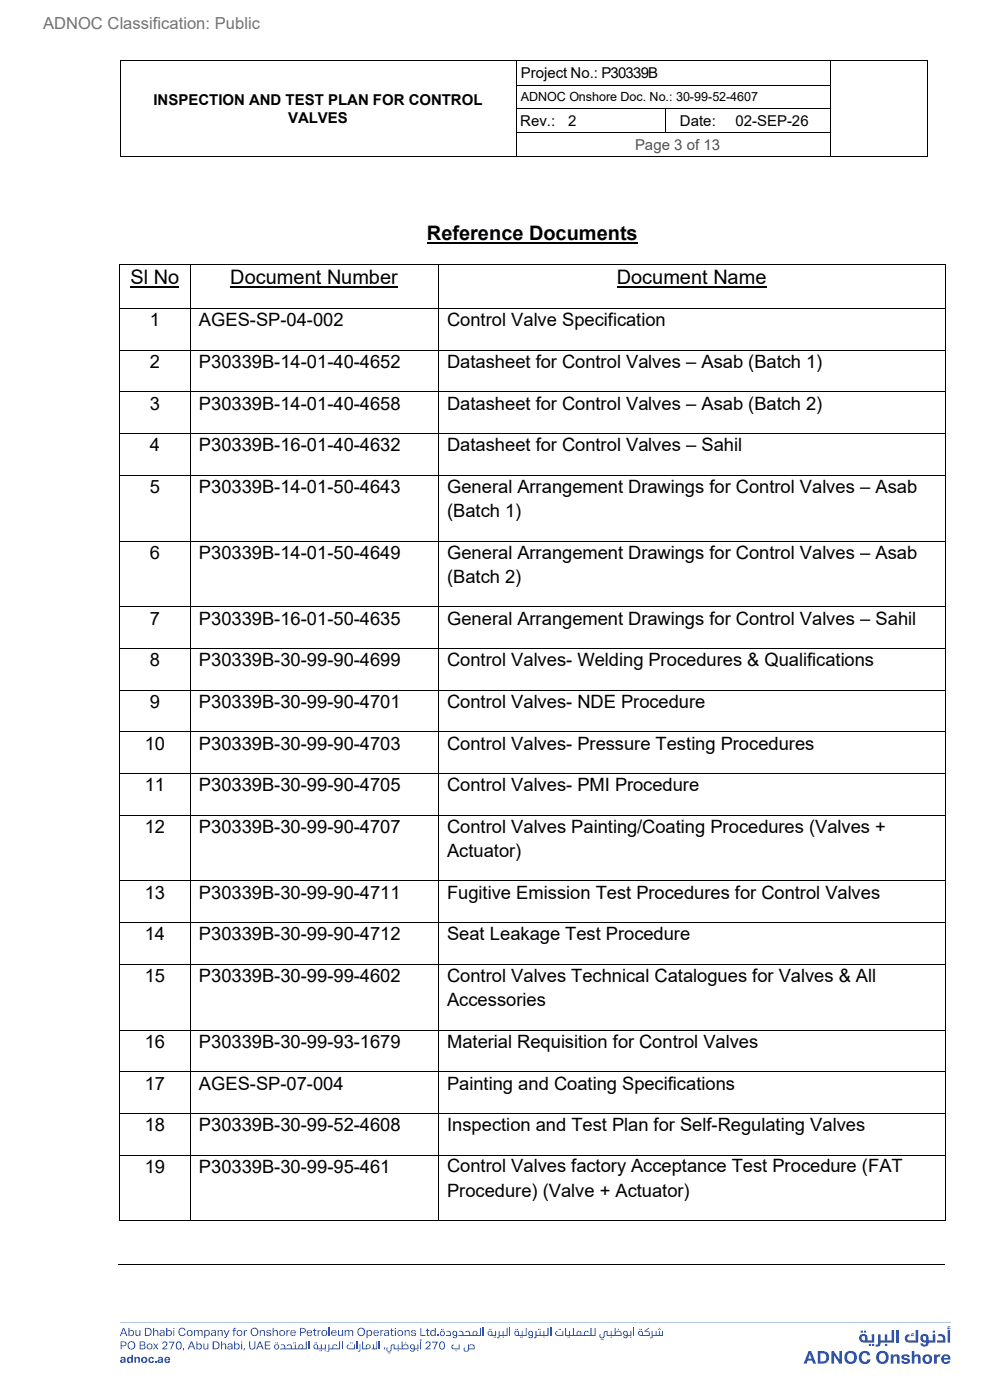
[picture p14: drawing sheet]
<svg xmlns="http://www.w3.org/2000/svg" width="210mm" height="297mm" viewBox="0 0 210 297" stroke-linecap="round" stroke-linejoin="round" font-family="sans-serif">
<defs><g id="words">
<g font-size="4.2">
<text x="90.6" y="50.9">Reference Documents</text>
<text x="27.7" y="60.2">Sl No</text>
<text x="48.9" y="60.2">Document Number</text>
<text x="130.8" y="60.2">Document Name</text>
</g>
<g font-size="3.9">
<text x="31.8" y="69.2">1</text>
<text x="42.2" y="69.2">AGES-SP-04-002</text>
<text x="94.8" y="69.2">Control Valve Specification</text>
<text x="31.8" y="78.1">2</text>
<text x="42.2" y="78.1">P30339B-14-01-40-4652</text>
<text x="94.8" y="78.1">Datasheet for Control Valves – Asab (Batch 1)</text>
<text x="31.8" y="86.9">3</text>
<text x="42.2" y="86.9">P30339B-14-01-40-4658</text>
<text x="94.8" y="86.9">Datasheet for Control Valves – Asab (Batch 2)</text>
<text x="31.8" y="95.7">4</text>
<text x="42.2" y="95.7">P30339B-16-01-40-4632</text>
<text x="94.8" y="95.7">Datasheet for Control Valves – Sahil</text>
<text x="31.8" y="104.6">5</text>
<text x="42.2" y="104.6">P30339B-14-01-50-4643</text>
<text x="94.8" y="104.5">General Arrangement Drawings for Control Valves – Asab</text>
<text x="94.8" y="109.7">(Batch 1)</text>
<text x="31.8" y="118.6">6</text>
<text x="42.2" y="118.6">P30339B-14-01-50-4649</text>
<text x="94.8" y="118.5">General Arrangement Drawings for Control Valves – Asab</text>
<text x="94.8" y="123.7">(Batch 2)</text>
<text x="31.8" y="132.5">7</text>
<text x="42.2" y="132.5">P30339B-16-01-50-4635</text>
<text x="94.8" y="132.5">General Arrangement Drawings for Control Valves – Sahil</text>
<text x="31.8" y="141.4">8</text>
<text x="42.2" y="141.4">P30339B-30-99-90-4699</text>
<text x="94.8" y="141.4">Control Valves- Welding Procedures &amp; Qualifications</text>
<text x="31.8" y="150.2">9</text>
<text x="42.2" y="150.2">P30339B-30-99-90-4701</text>
<text x="94.8" y="150.2">Control Valves- NDE Procedure</text>
<text x="30.7" y="159">10</text>
<text x="42.2" y="159">P30339B-30-99-90-4703</text>
<text x="94.8" y="159">Control Valves- Pressure Testing Procedures</text>
<text x="30.7" y="167.9">11</text>
<text x="42.2" y="167.9">P30339B-30-99-90-4705</text>
<text x="94.8" y="167.9">Control Valves- PMI Procedure</text>
<text x="30.7" y="176.7">12</text>
<text x="42.2" y="176.7">P30339B-30-99-90-4707</text>
<text x="94.8" y="176.7">Control Valves Painting/Coating Procedures (Valves +</text>
<text x="94.8" y="181.8">Actuator)</text>
<text x="30.7" y="190.7">13</text>
<text x="42.2" y="190.7">P30339B-30-99-90-4711</text>
<text x="94.8" y="190.7">Fugitive Emission Test Procedures for Control Valves</text>
<text x="30.7" y="199.5">14</text>
<text x="42.2" y="199.5">P30339B-30-99-90-4712</text>
<text x="94.8" y="199.5">Seat Leakage Test Procedure</text>
<text x="30.7" y="208.3">15</text>
<text x="42.2" y="208.3">P30339B-30-99-99-4602</text>
<text x="94.8" y="208.3">Control Valves Technical Catalogues for Valves &amp; All</text>
<text x="94.8" y="213.5">Accessories</text>
<text x="30.7" y="222.3">16</text>
<text x="42.2" y="222.3">P30339B-30-99-93-1679</text>
<text x="94.8" y="222.3">Material Requisition for Control Valves</text>
<text x="30.7" y="231.2">17</text>
<text x="42.2" y="231.2">AGES-SP-07-004</text>
<text x="94.8" y="231.2">Painting and Coating Specifications</text>
<text x="30.7" y="240">18</text>
<text x="42.2" y="240">P30339B-30-99-52-4608</text>
<text x="94.8" y="240">Inspection and Test Plan for Self-Regulating Valves</text>
<text x="30.7" y="248.8">19</text>
<text x="42.2" y="248.8">P30339B-30-99-95-461</text>
<text x="94.8" y="248.7">Control Valves factory Acceptance Test Procedure (FAT</text>
<text x="94.8" y="254">Procedure) (Valve + Actuator)</text>
</g>
<text font-size="3.5" fill="#737373" x="9.1" y="6.1">ADNOC Classification: Public</text>
<g font-size="3.2">
<text x="110.5" y="16.6">Project No.: P30339B</text>
<text x="32.6" y="22.4">INSPECTION AND TEST PLAN FOR CONTROL</text>
<text x="61.1" y="26">VALVES</text>
<text x="110.4" y="26.7">Rev.:</text>
<text x="120.5" y="26.7">2</text>
<text x="144.2" y="26.7">Date:</text>
<text x="156" y="26.7">02-SEP-26</text>
</g>
<text font-size="3.2" fill="#4d5156" x="134.7" y="31.7">Page 3 of 13</text>
<text font-size="2.7" x="110.5" y="21.5">ADNOC Onshore Doc. No.: 30-99-52-4607</text>
</g></defs>
<g fill="#000">
<path d="M25.4 12.7h.2v.2h-.2z" fill-rule="evenodd"/>
<path d="M25.4 12.7h.2v.2h-.2z" fill-rule="evenodd"/>
<path d="M25.4 17.9h.2v.2h-.2z" fill-rule="evenodd"/>
<path d="M109.4 12.7h.2v.2h-.2z" fill-rule="evenodd"/>
<path d="M109.4 17.9h.2v.2h-.2z" fill-rule="evenodd"/>
<path d="M176.1 12.7h.1v.2h-.1z" fill-rule="evenodd"/>
<path d="M176.1 17.9h.1v.2h-.1z" fill-rule="evenodd"/>
<path d="M196.7 12.7h.1v.2h-.1z" fill-rule="evenodd"/>
<path d="M196.7 12.7h.1v.2h-.1z" fill-rule="evenodd"/>
<path d="M196.7 17.9h.1v.2h-.1z" fill-rule="evenodd"/>
<path d="M25.4 22.9h.2v.2h-.2z" fill-rule="evenodd"/>
<path d="M25.4 27.9h.2v.2h-.2z" fill-rule="evenodd"/>
<path d="M25.4 33.2h.2v.2h-.2z" fill-rule="evenodd"/>
<path d="M25.4 33.2h.2v.2h-.2z" fill-rule="evenodd"/>
<path d="M109.4 22.9h.2v.2h-.2z" fill-rule="evenodd"/>
<path d="M109.4 27.9h.2v.2h-.2z" fill-rule="evenodd"/>
<path d="M109.4 33.2h.2v.2h-.2z" fill-rule="evenodd"/>
<path d="M141.1 22.9h.2v.2h-.2z" fill-rule="evenodd"/>
<path d="M141.1 27.9h.2v.2h-.2z" fill-rule="evenodd"/>
<path d="M176.1 22.9h.1v.2h-.1z" fill-rule="evenodd"/>
<path d="M176.1 27.9h.1v.2h-.1z" fill-rule="evenodd"/>
<path d="M176.1 33.2h.1v.2h-.1z" fill-rule="evenodd"/>
<path d="M196.7 22.9h.1v.2h-.1z" fill-rule="evenodd"/>
<path d="M196.7 27.9h.1v.2h-.1z" fill-rule="evenodd"/>
<path d="M196.7 33.2h.1v.2h-.1z" fill-rule="evenodd"/>
<path d="M196.7 33.2h.1v.2h-.1z" fill-rule="evenodd"/>
</g>
<g fill="none" stroke="#000" stroke-width=".21">
<path d="M25.5 12.9v5M25.5 18.1v4.8M25.6 12.8h83.8M109.5 12.9v5M109.5 18.1v4.8M109.6 12.8h66.5M109.6 18h66.5M176.1 12.9v5M176.1 18.1v4.8M176.2 12.8h20.5M196.8 12.9v5M196.8 18.1v4.8"/>
<path d="M25.5 23.1v4.8M25.5 28.1v5.1M25.6 33.3h83.8M109.5 23.1v4.8M109.5 28.1v5.1M109.6 23h31.5M109.6 28h31.5M109.6 33.3h66.5M141.2 23.1v4.8M141.3 23h34.8M141.3 28h34.8M176.1 23.1v4.8"/>
<path d="M176.1 28.1v5.1M176.2 33.3h20.5M196.8 23.1v4.8M196.8 28.1v5.1"/>
</g>
<g fill="#2e53ac">
<path d="M186.3 283.1h.5v1.3h.5v.4h-.5a.72 .72 0 0 1-.3 .8 .72 .72 0 0 1-.8 0l.1-.4h.4z"/>
<path d="M189.1 282.2h.6v2.6h-1.1v-.4h.5z"/>
<path d="M190.1 282.2h.6v2.6h-.6z"/>
<path d="M199 283.1a1.07 1.07 0 0 1 1.6 1v.7h-1.8v-.4h1.2a.67 .67 0 0 0-.1-.8 .67 .67 0 0 0-.8-.1z"/>
<path d="M176.4 286.6h.5l1.1 1.8v-1.8h.6v2.7h-.5l-1.2-1.7v1.7h-.5z"/>
<path d="M182.5 286.9a1.25 1.25 0 0 1 2.1 .6l-.6 .1a.65 .65 0 0 0-.8-.5 .65 .65 0 0 0-.4 .9 .66 .66 0 0 0 .4 .9 .66 .66 0 0 0 .8-.5h.7a1.32 1.32 0 0 1-1.8 .9 1.32 1.32 0 0 1-.6-1.9z"/>
<path d="M189 287.4h.5v.2a.72 .72 0 0 1 .8-.3 .72 .72 0 0 1 .5 .7v1.3h-.5v-1.2a.38 .38 0 0 0-.4-.4 .38 .38 0 0 0-.4 .4v1.2h-.5z"/>
<path d="M191.4 287.6a1.05 1.05 0 0 1 1.6 .3h-.5l-.5-.2-.2 .1 .1 .3a.85 .85 0 0 1 1.1 .8 1.04 1.04 0 0 1-1 .5 1.04 1.04 0 0 1-.8-.7h.5a.38 .38 0 0 0 .4 .3 .38 .38 0 0 0 .4-.4h-.1a.95 .95 0 0 1-1.2-.7z"/>
<path d="M193.4 286.6h.6v1a.71 .71 0 0 1 .8-.3 .71 .71 0 0 1 .5 .7v1.3h-.6v-1.2a.39 .39 0 0 0-.4-.3 .39 .39 0 0 0-.3 .3v1.2h-.6z"/>
<path d="M198.2 287.4h.5v.2l.2-.2h.6l-.1 .4h-.4l-.3 .3v1.2h-.5z"/>
<path d="M28.7 282.2h.2v.8a.32 .32 0 0 0 .4 .3 .32 .32 0 0 0 .3-.4v-.7h.2v1.2h-.2v-.2a.46 .46 0 0 1-.5 .2 .46 .46 0 0 1-.4-.4z"/>
<path d="M32.5 281.7h.2v.7a.48 .48 0 0 1 .5-.2 .48 .48 0 0 1 .4 .4v.8h-.2v-.8a.34 .34 0 0 0-.4-.2 .34 .34 0 0 0-.3 .3v.7h-.2z"/>
<path d="M38.1 281.9a.74 .74 0 0 1 .7-.2 .74 .74 0 0 1 .6 .5l-.3 .1a.56 .56 0 0 0-.7-.4 .56 .56 0 0 0-.3 .8 .53 .53 0 0 0 .4 .6 .53 .53 0 0 0 .6-.4h.3a.83 .83 0 0 1-1.2 .4 .83 .83 0 0 1-.2-1.3z"/>
<path d="M41.2 282.2h.2v.2a.44 .44 0 0 1 .7 0 .44 .44 0 0 1 .5-.2 .44 .44 0 0 1 .4 .4v.8h-.2v-.8a.3 .3 0 0 0-.3-.3 .3 .3 0 0 0-.3 .3v.8h-.2v-.8a.3 .3 0 0 0-.4-.2 .3 .3 0 0 0-.2 .3v.7h-.2z"/>
<path d="M46.2 282.2h.2v.2a.48 .48 0 0 1 .5-.2 .48 .48 0 0 1 .4 .4v.8h-.3v-.8a.32 .32 0 0 0-.3-.3 .32 .32 0 0 0-.3 .4v.7h-.2z"/>
<path d="M47.4 282.2h.3l.4 .9 .3-.9h.3l-.8 1.7-.4-.1 .5-.4z"/>
<path d="M49.6 281.9l.5-.2v.2l-.4 .1v.2h.4v.2h-.4v1h-.2v-1h-.2z"/>
<path d="M51.7 282.2h.2v.2l.5-.2v.2h-.4l-.1 .2v.8h-.2z"/>
<path d="M55.1 282.2h.2v.2a.48 .48 0 0 1 .5-.2 .48 .48 0 0 1 .4 .4v.8h-.2v-.8a.34 .34 0 0 0-.4-.2 .34 .34 0 0 0-.3 .3v.7h-.2z"/>
<path d="M56.6 282.3l.6-.1 .3 .3h-.2a.28 .28 0 0 0-.3-.3 .28 .28 0 0 0-.2 .5 .47 .47 0 0 1 .6 .1 .47 .47 0 0 1 0 .6l-.4 .1a.43 .43 0 0 1-.5-.5h.2a.32 .32 0 0 0 .3 .3 .32 .32 0 0 0 .3-.3l-.7-.2z"/>
<path d="M57.8 281.7h.3v.7a.48 .48 0 0 1 .5-.2 .48 .48 0 0 1 .3 .4v.8h-.2v-.8a.34 .34 0 0 0-.3-.2 .34 .34 0 0 0-.3 .3v.7h-.3z"/>
<path d="M60.8 282.2h.2v.2l.5-.2v.2h-.3l-.2 .2v.8h-.2z"/>
<path d="M66.6 281.8h.2v.4h.3v.2h-.3v.7l.4 .3h-.4l-.2-.2v-.8h-.2v-.2h.2z"/>
<path d="M67.4 282.2h.2v.2l.5-.2v.2h-.3l-.2 .2v.8h-.2z"/>
<path d="M69.7 281.7h.2v1.7h-.2z"/>
<path d="M71.7 282.2h.2v.8a.32 .32 0 0 0 .4 .3 .32 .32 0 0 0 .3-.4v-.7h.2v1.2h-.2v-.2a.46 .46 0 0 1-.5 .2 .46 .46 0 0 1-.4-.4z"/>
<path d="M73.1 282.2h.2v.2a.44 .44 0 0 1 .8 0 .44 .44 0 0 1 .5-.2 .44 .44 0 0 1 .3 .4v.8h-.2v-.8a.3 .3 0 0 0-.3-.3 .3 .3 0 0 0-.3 .3v.8h-.2v-.8a.3 .3 0 0 0-.3-.2 .3 .3 0 0 0-.3 .3v.7h-.2z"/>
<path d="M80.7 282.2h.2v.2l.5-.2-.1 .2h-.3l-.1 .2v.8h-.2z"/>
<path d="M83 281.8h.2v.4h.3v.2h-.3v.7l.3 .3h-.3l-.2-.1v-.9h-.2v-.2h.2z"/>
<path d="M85.8 282.2h.2v.2a.48 .48 0 0 1 .6-.2 .48 .48 0 0 1 .3 .4v.8h-.2v-.8a.34 .34 0 0 0-.3-.3 .34 .34 0 0 0-.4 .4v.7h-.2z"/>
<path d="M87.3 282.3l.6-.1 .3 .3h-.1a.28 .28 0 0 0-.4-.3 .28 .28 0 0 0-.2 .5 .47 .47 0 0 1 .6 .1 .47 .47 0 0 1 0 .6l-.3 .1a.47 .47 0 0 1-.6-.5h.2a.32 .32 0 0 0 .3 .3 .32 .32 0 0 0 .3-.3l-.7-.3z"/>
<path d="M89.2 281.7h.2v1.5h.9v.2h-1.1z"/>
<path d="M90.5 281.8h.3v.4h.3v.2h-.3v.7l.3 .3h-.3l-.3-.2v-.8h-.2v-.2h.2z"/>
<path d="M92.8 283.1h.2v.3h-.2z"/>
<path d="M94.7 282.4a.63 .63 0 0 1 .7 0 .63 .63 0 0 1 .3 .6v.4h-1.1v-.2h.9l-.1-.6h-.6z"/>
<path d="M97.4 282.4a.69 .69 0 0 1 .7 .1 .69 .69 0 0 1 .2 .7h.3v.2h-1.4v-.2h.9l-.1-.6h-.6z"/>
<path d="M98.8 282.4l.4-.1a.46 .46 0 0 1 .5 .5v.4h.3v.2h-1.4v-.2h.9v-.3a.34 .34 0 0 0-.2-.4 .34 .34 0 0 0-.4 .2h-.2z"/>
<path d="M101.8 281.7h.2v1.7h-.5v-.2h.3z"/>
<path d="M102.4 281.7h.2v1.7h-.2z"/>
<path d="M105.8 282.4h.2v.8h.4v.2h-.4l-.2 .5h-.4v-.2l.4-.1z"/>
<path d="M107.5 281.7h.2v1.7h-.6v-.2h.4z"/>
<path d="M108 281.7h.2v1.7h-.2z"/>
<path d="M111.5 281.7h.2v1.7h-.5v-.2h.3z"/>
<path d="M113.6 282.4h.2v.8h.4v.2h-.4l-.2 .5h-.4l.4-.3z"/>
<path d="M116.1 281.7h.3v1.7h-.6v-.2h.3z"/>
<path d="M116.7 281.7h.2v1.7h-.2z"/>
<path d="M119.9 281.7h.2v1.5h.3v.2h-.5z"/>
<path d="M121.5 281.7h.3v1.5h.3v.2h-.9v-.2h.3z"/>
<path d="M124 282.5l.6-.1 .3 .3h-.2a.32 .32 0 0 0-.4-.2 .32 .32 0 0 0-.2 .4v.3h.9v.2h-1.5v-.2h.4z"/>
<path d="M125.3 281.7h.2v1.5h.3v.2h-.9v-.2h.4z"/>
<path d="M126.1 281.7h.2v1.7h-.5v-.2h.3z"/>
<path d="M134.3 281.7h.2v1.7h-.2z"/>
<path d="M136.7 282.4l.8-.7h.3l-.8 .7h.6l.2 .2 .1 .8h-1.3v-.2h1l-.1-.6-.8-.1z"/>
<path d="M138.3 282.4h.2v.8h.3v.2h-.3l-.1 .4-.5 .1v-.2l.3-.1z"/>
<path d="M32.5 285h.2l.3 .5 .3-.5h.3l-.4 .6 .4 .7h-.2l-.4-.5-.3 .5h-.3l.5-.7z"/>
<path d="M34.5 284.7a.6 .6 0 0 1 1 .2 .6 .6 0 0 1-.4 .8l-.4 .4h.8v.2h-1.1l.6-.7a.4 .4 0 0 0 .3-.7 .4 .4 0 0 0-.7 .2l-.2-.1z"/>
<path d="M35.8 284.6h1.2l-.6 1.7h-.3l.6-1.5h-.9z"/>
<path d="M38.8 286h.3l-.1 .5h-.2z"/>
<path d="M43.1 285h.3v.8a.32 .32 0 0 0 .3 .3 .32 .32 0 0 0 .3-.3v-.8h.2v1.3h-.2v-.2a.46 .46 0 0 1-.5 .2 .46 .46 0 0 1-.4-.4z"/>
<path d="M46.9 284.6h.2v.6a.48 .48 0 0 1 .5-.2 .48 .48 0 0 1 .4 .4v.9h-.2v-.8a.32 .32 0 0 0-.4-.3 .32 .32 0 0 0-.3 .3v.8h-.2z"/>
<path d="M51.7 286h.3l-.2 .5h-.1z"/>
<path d="M52.8 284.6h.3v1a.46 .46 0 0 0 .4 .5 .46 .46 0 0 0 .5-.5v-1h.2v1a.67 .67 0 0 1-.7 .7 .67 .67 0 0 1-.7-.7z"/>
<path d="M56.2 284.6h1.1v.2h-.9v.5h.9v.2h-.9v.6h1l-.1 .2h-1.1z"/>
<path d="M59.6 285.2a.68 .68 0 0 1 .7 .1 .68 .68 0 0 1 .2 .8h.3v.2h-1.4v-.2h.9a.5 .5 0 0 0-.1-.6 .5 .5 0 0 0-.6-.1z"/>
<path d="M61 285.3h.8l.1 .8h.4v.2h-1.5v-.2h.9v-.4a.34 .34 0 0 0-.3-.3 .34 .34 0 0 0-.3 .2l-.2-.1z"/>
<path d="M64.9 284.6h.2v1.7h-.6v-.2h.4z"/>
<path d="M65.4 284.6h.2v1.7h-.2z"/>
<path d="M69.7 285.2h.2v.9h.3v.2h-.3l-.1 .4h-.5l.4-.2z"/>
<path d="M70.6 285.3l.6-.1 .4 .3-.2 .1a.34 .34 0 0 0-.4-.2 .34 .34 0 0 0-.3 .3v.4h.9v.2h-1.4v-.2h.3z"/>
<path d="M71.9 284.6h.2v1.7h-.5v-.2h.3z"/>
<path d="M72.5 284.6h.2v1.7h-.2z"/>
<path d="M75.7 284.6h.2v1.7h-.2z"/>
<path d="M76.3 285.2h.2l-.1 1.4-.1 .2-.4-.1v-.1l.4-.1z"/>
<path d="M76.8 284.6h.2v1.5h.4v.2h-.6z"/>
<path d="M79.1 285.2h.2v.9h.5v-1.5h.2v1.7h-1.2v-.2h.3z"/>
<path d="M80.4 284.6h.2v1.7h-.2z"/>
<path d="M81.6 285.7h.1l-.1 .6h-.2z"/>
<path d="M90.4 284.7a.6 .6 0 0 1 .9 .2 .6 .6 0 0 1-.3 .8l-.5 .4h.9v.2h-1.2l.7-.7a.4 .4 0 0 0 .2-.7 .4 .4 0 0 0-.7 .2l-.2-.1z"/>
<path d="M91.7 284.6h1.2l-.7 1.7h-.2l.6-1.5h-.9z"/>
<path d="M28.5 287.9h.3v.2a.46 .46 0 0 1 .6-.2 .46 .46 0 0 1 .3 .4v.8h-.4v-.9l-.2-.1-.2 .2v.8h-.4z"/>
<path d="M31.6 288a.59 .59 0 0 1 1 .3l-.3-.1a.35 .35 0 0 0-.5 .3 .35 .35 0 0 0 .3 .4l.2-.2h.4a.64 .64 0 0 1-1 .4 .64 .64 0 0 1-.1-1.1z"/>
<path d="M32.8 288.7h.4v.4h-.4z"/>
<path d="M182.5 283.2a.97 .97 0 0 1 1.2 0 .97 .97 0 0 1 .3 1.2h.5v.4a2.18 2.18 0 0 1-2.1-.4l-.1-.5zM182.9 283.5l-.1 .4 .2 .4 .5 .1v-.4a.39 .39 0 0 0-.1-.5 .39 .39 0 0 0-.5 0zM182.6 282.3h.5v.4h-.5zM183.3 282.3h.4v.4h-.4z"/>
<path d="M184.9 283.2l.4-.2 .1 .2 .1 1.6h-1.1v-.4h.5zM184.3 285.1h.5v.4h-.5zM185 285.1h.5v.4h-.5z"/>
<path d="M187.7 283.1h.5v1.3h.5v.4h-1.5v-.4h.5zM187.7 285.1h.5v.4h-.5z"/>
<path d="M192.1 283.4l.8-.4 .1 .5a.45 .45 0 0 0-.5 .4 .45 .45 0 0 0 .5 .5h1.3v-2.2h.5v2.6h-1.8a.91 .91 0 0 1-.9-.4 .91 .91 0 0 1 0-1zM193.4 282.9h.4l.1 .2-.4-.1v.3h.4v.2h-.7z"/>
<path d="M195.5 283.2a.97 .97 0 0 1 1.2 0 .97 .97 0 0 1 .3 1.2h.5v.4h-.5a.9 .9 0 0 1-.8 .9 .9 .9 0 0 1-1-.7h.5a.35 .35 0 0 0 .5 .3 .35 .35 0 0 0 .2-.5 .98 .98 0 0 1-1.1-.4 .98 .98 0 0 1 .2-1.2zM195.8 283.5v.4a.53 .53 0 0 0 .7 .5v-.4a.38 .38 0 0 0-.2-.5 .38 .38 0 0 0-.5 0z"/>
<path d="M197.8 283.2l.5-.2 .1 .2v1.6h-1v-.4h.5zM197.9 282.3h.5v.4h-.5z"/>
<path d="M201 282.2h.6v2.6h-.6zM201.1 281.4h.4l.1 .2-.4-.1v.3h.4v.2h-.7z"/>
<path d="M171.5 286.6h.6l1 2.7h-.6l-.2-.6h-1l-.2 .6h-.6zM171.8 287.3l-.4 .9h.7z"/>
<path d="M173.5 286.6h1a1.34 1.34 0 0 1 1.4 1.4 1.34 1.34 0 0 1-1.5 1.3h-.9zM174 287.1v1.7a.89 .89 0 0 0 1.2-.5 .89 .89 0 0 0-.7-1.2z"/>
<path d="M179.1 288a1.39 1.39 0 0 1 2.7 0 1.39 1.39 0 0 1-2.7 0zM180 287.2a.91 .91 0 0 0-.3 1.2 .91 .91 0 0 0 1.2 .4 .91 .91 0 0 0 .3-1.2 .91 .91 0 0 0-1.2-.4z"/>
<path d="M185.8 288a1.4 1.4 0 0 1 2.8 0 1.4 1.4 0 0 1-2.8 0zM186.8 287.2a.91 .91 0 0 0-.3 1.1 .91 .91 0 0 0 1.1 .5 .91 .91 0 0 0 .3-1.2 .91 .91 0 0 0-1.1-.4z"/>
<path d="M195.7 288.3a1.06 1.06 0 0 1 2.1 0 1.06 1.06 0 0 1-2.1 0zM196.4 287.9a.55 .55 0 0 0-.1 .8 .55 .55 0 0 0 .8 0 .55 .55 0 0 0 0-.7 .55 .55 0 0 0-.7-.1z"/>
<path d="M199.9 287.6a.99 .99 0 0 1 1.2-.2 .99 .99 0 0 1 .5 1.1h-1.4a.45 .45 0 0 0 .3 .4 .45 .45 0 0 0 .6-.2h.5a1.03 1.03 0 0 1-1.5 .5 1.03 1.03 0 0 1-.2-1.6zM200.3 287.8l-.1 .3h.9a.44 .44 0 0 0-.3-.4 .44 .44 0 0 0-.5 .1z"/>
<path d="M26.1 281.7h.2l.7 1.7h-.2l-.2-.5h-.8l-.2 .5h-.2zM26.2 282l-.3 .8h.6z"/>
<path d="M27.3 281.7h.2v.7a.59 .59 0 0 1 .8 0 .59 .59 0 0 1 0 .8 .59 .59 0 0 1-.8 .1v.1h-.2zM27.6 282.4a.45 .45 0 0 0-.1 .7 .45 .45 0 0 0 .7 0v-.6z"/>
<path d="M30.7 281.7h.7a.85 .85 0 0 1 .8 .9 .85 .85 0 0 1-.9 .8h-.6zM31 281.9v1.3a.72 .72 0 0 0 .9-.6 .72 .72 0 0 0-.9-.7z"/>
<path d="M34 282.3a.53 .53 0 0 1 .5-.2 .53 .53 0 0 1 .4 .5v.8h-.2v-.1a.46 .46 0 0 1-.6 .2 .46 .46 0 0 1-.2-.6 .46 .46 0 0 1 .6-.2h.2a.32 .32 0 0 0-.2-.4 .32 .32 0 0 0-.4 .2h-.2zM34.1 282.9v.2a.35 .35 0 0 0 .4 .2 .35 .35 0 0 0 .2-.5z"/>
<path d="M35.2 281.7h.3v.7a.59 .59 0 0 1 .8 0 .59 .59 0 0 1 0 .8 .59 .59 0 0 1-.8 .1v.1h-.3zM35.5 282.5a.46 .46 0 0 0 .2 .7 .46 .46 0 0 0 .6-.5 .46 .46 0 0 0-.7-.3z"/>
<path d="M36.7 282.2h.3v1.2h-.3zM36.7 281.7h.3v.2h-.3z"/>
<path d="M39.6 282.8a.65 .65 0 0 1 1.3 0 .65 .65 0 0 1-1.3 0zM39.8 282.8a.45 .45 0 0 0 .9 0 .45 .45 0 0 0-.9 0z"/>
<path d="M43.3 282.2h.2v.2a.59 .59 0 0 1 .8 0 .59 .59 0 0 1 0 .8 .59 .59 0 0 1-.8 .1v.6h-.2zM43.7 282.4a.45 .45 0 0 0-.2 .7 .45 .45 0 0 0 .7 0v-.6z"/>
<path d="M44.9 282.3a.53 .53 0 0 1 .5-.2 .53 .53 0 0 1 .4 .5v.8h-.2v-.1a.45 .45 0 0 1-.6 .2 .45 .45 0 0 1-.2-.6 .45 .45 0 0 1 .6-.2h.2a.32 .32 0 0 0-.2-.4 .32 .32 0 0 0-.4 .2h-.2zM45 282.9v.2a.35 .35 0 0 0 .4 .2 .35 .35 0 0 0 .2-.5z"/>
<path d="M50.2 282.8a.65 .65 0 0 1 1.3 0 .65 .65 0 0 1-1.3 0zM50.3 282.8a.45 .45 0 0 0 .9 0 .45 .45 0 0 0-.9 0z"/>
<path d="M53.1 282.6a.9 .9 0 0 1 1.8 0 .9 .9 0 0 1-1.8 0zM53.5 282.1a.67 .67 0 0 0 0 .9 .67 .67 0 0 0 .9 .1 .67 .67 0 0 0 .1-1 .67 .67 0 0 0-1 0z"/>
<path d="M59.2 282.8a.65 .65 0 0 1 1.3 0 .65 .65 0 0 1-1.3 0zM59.4 282.8a.45 .45 0 0 0 .9 0 .45 .45 0 0 0-.9 0z"/>
<path d="M61.7 282.3a.59 .59 0 0 1 .7-.1 .59 .59 0 0 1 .3 .6h-.9l.3 .5 .6-.2a.63 .63 0 0 1-.9 .2 .63 .63 0 0 1-.1-1zM61.9 282.4l-.1 .3h.7v-.2a.34 .34 0 0 0-.6-.1z"/>
<path d="M63.6 281.7h.6a.54 .54 0 0 1 .7 .5 .54 .54 0 0 1-.7 .6h-.3v.6h-.3zM63.9 281.9v.7h.3a.34 .34 0 0 0 .5-.4 .34 .34 0 0 0-.5-.3z"/>
<path d="M65.2 282.3a.58 .58 0 0 1 .7-.1 .58 .58 0 0 1 .3 .6h-1l.2 .4 .2 .1 .6-.2a.62 .62 0 0 1-1 .2 .62 .62 0 0 1 0-1zM65.4 282.4l-.1 .3h.7v-.2a.34 .34 0 0 0-.6-.1z"/>
<path d="M68.2 282.8a.65 .65 0 0 1 1.3 0 .65 .65 0 0 1-1.3 0zM68.3 282.8a.45 .45 0 0 0 .9 0 .45 .45 0 0 0-.9 0z"/>
<path d="M70.4 282.3a.58 .58 0 0 1 .7-.1 .58 .58 0 0 1 .3 .6h-1l.2 .4 .2 .1 .6-.2a.62 .62 0 0 1-1 .2 .62 .62 0 0 1 0-1zM70.6 282.4l-.1 .3h.7v-.2a.34 .34 0 0 0-.6-.1z"/>
<path d="M75.8 282.6a.87 .87 0 0 1 1.7 0 .87 .87 0 0 1-1.7 0zM75.9 282.6a.7 .7 0 0 0 1.4 0 .7 .7 0 0 0-1.4 0z"/>
<path d="M77.8 282.2h.2v.2a.6 .6 0 0 1 .8 0 .6 .6 0 0 1 0 .8 .6 .6 0 0 1-.8 .1v.6h-.2zM78.1 282.4a.45 .45 0 0 0-.1 .6 .45 .45 0 0 0 .6 .1v-.6z"/>
<path d="M79.4 282.3a.59 .59 0 0 1 .7-.1 .59 .59 0 0 1 .3 .6h-1v.2a.38 .38 0 0 0 .4 .3 .38 .38 0 0 0 .3-.2h.3a.63 .63 0 0 1-1 .2 .63 .63 0 0 1 0-1zM79.5 282.4l-.1 .3h.8l-.1-.2a.34 .34 0 0 0-.6-.1z"/>
<path d="M81.6 282.3a.54 .54 0 0 1 .6-.2 .54 .54 0 0 1 .4 .5v.8h-.3v-.1a.46 .46 0 0 1-.6 .2 .46 .46 0 0 1-.2-.6 .46 .46 0 0 1 .6-.2h.2a.32 .32 0 0 0-.2-.4 .32 .32 0 0 0-.4 .2h-.2zM81.7 282.9v.1a.35 .35 0 0 0 .4 .3 .35 .35 0 0 0 .2-.5z"/>
<path d="M83.8 282.2h.2v1.2h-.2zM83.8 281.7h.2v.2h-.2z"/>
<path d="M84.3 282.8a.64 .64 0 0 1 1.2 0 .64 .64 0 0 1-1.2 0zM84.4 282.8a.45 .45 0 0 0 .9 0 .45 .45 0 0 0-.9 0z"/>
<path d="M91.4 282.3a.57 .57 0 0 1 .8 0v-.6h.3v1.7h-.3v-.1a.62 .62 0 0 1-.9-.1 .62 .62 0 0 1 .1-.9zM91.6 282.4a.46 .46 0 0 0-.1 .7 .46 .46 0 0 0 .7 0v-.6z"/>
<path d="M93.5 282.9a.37 .37 0 0 0 .7 0 .37 .37 0 0 0-.7 0zM93.3 282.9a.56 .56 0 0 1 1.1 0 .56 .56 0 0 1-1.1 0zM93.6 281.9h.2v.3h-.2zM93.9 281.9h.2v.3h-.2z"/>
<path d="M96.1 282.5l.4-.2a.46 .46 0 0 1 .5 .5v.6a.5 .5 0 0 1-.5 .5 .5 .5 0 0 1-.5-.4l.5 .2h.2l.1-.3a.62 .62 0 0 1-.7-.2 .62 .62 0 0 1 0-.7zM96.3 282.6v.5l.5 .1-.1-.6z"/>
<path d="M100.4 282.5a.51 .51 0 0 1 .8 0 .51 .51 0 0 1-.1 .7h.4v.2h-1.5v-.2h.3zM100.6 282.5l-.1 .7a.41 .41 0 0 0 .5-.1 .41 .41 0 0 0-.1-.6z"/>
<path d="M103.6 282.5l.4-.2a.46 .46 0 0 1 .5 .5v.4h.2v.2h-.6a.58 .58 0 0 1-.6-.3 .58 .58 0 0 1 .1-.6zM103.7 282.6v.5l.6 .1-.1-.6zM103.7 281.9h.2v.3h-.2zM104 281.9h.2v.3h-.2z"/>
<path d="M105 282.4l.2-.1v.2l.1 .9h-.6v-.2h.3zM104.7 283.6h.2v.2h-.2zM105 283.6h.3v.2h-.3z"/>
<path d="M106.6 282.4h.2v.8h.4v.2h-.9v-.2h.3zM106.6 283.6h.3v.2h-.3z"/>
<path d="M109.2 282.5l.4-.2a.43 .43 0 0 1 .5 .5v.4h.3v.2h-.6a.59 .59 0 0 1-.6-.3 .59 .59 0 0 1 0-.6zM109.4 282.6v.5l.5 .1-.1-.6zM109.4 281.9h.1v.3h-.1zM109.7 281.9h.2v.3h-.2z"/>
<path d="M110.7 282.4h.2v.8h.4v.2h-1v-.2h.4zM110.4 283.6h.2v.2h-.2zM110.7 283.6h.2v.2h-.2z"/>
<path d="M112.2 282.5l.4-.2a.46 .46 0 0 1 .5 .5v.6a.5 .5 0 0 1-.5 .5 .5 .5 0 0 1-.5-.4l.5 .2h.2v-.3a.62 .62 0 0 1-.6-.2 .62 .62 0 0 1 0-.7zM112.3 282.6l.1 .5 .4 .1v-.6z"/>
<path d="M114.5 282.4h.2v.8h.3v.2h-.9v-.2h.4zM114.1 281.9h.2v.3h-.2zM114.5 281.9h.2v.3h-.2z"/>
<path d="M115.3 282.4h.2v.8h.4v.2h-1v-.2h.4zM115.3 283.6h.2v.2h-.2z"/>
<path d="M117.9 282.5l.4-.1v.1a.35 .35 0 0 0-.3 .4 .35 .35 0 0 0 .4 .3h.9v-.8h.2v1h-1.1a.55 .55 0 0 1-.6-.3 .55 .55 0 0 1 .1-.6zM118.5 281.9h.2v.3h-.2zM118.8 281.9h.2v.3h-.2z"/>
<path d="M120.7 282.4h.2v.8h.4v.2h-.9v-.2h.3zM120.4 283.6h.2v.2h-.2zM120.7 283.6h.2v.2h-.2z"/>
<path d="M122.5 282.5a.5 .5 0 0 1 .7 0 .5 .5 0 0 1-.1 .7h.5v.2h-1.6v-.2h.3zM122.7 282.5l-.2 .7a.4 .4 0 0 0 .6-.1 .4 .4 0 0 0-.2-.6z"/>
<path d="M127.3 283h.1a.38 .38 0 0 0 .1 .7 .38 .38 0 0 0 .6-.3v-.8l.2-.2h.6v.8h.4v.2h-.6v-.9l-.4 .1v.8a.58 .58 0 0 1-.8 .5 .58 .58 0 0 1-.2-.9zM127.4 284h.2v.3h-.2zM127.8 284h.2v.3h-.2z"/>
<path d="M129.6 282.4h.2v.8h.3v.2h-.9v-.2h.4zM129.6 283.6h.2v.2h-.2z"/>
<path d="M130.8 282.7l-.2 .5h1.1a.52 .52 0 0 0-.2-.6 .52 .52 0 0 0-.7 .1zM130.4 281.7h.2v1a.67 .67 0 0 1 .8-.4 .67 .67 0 0 1 .5 .7v.4h-1.9v-.2h.4zM131.1 281.9h.2v.3h-.2z"/>
<path d="M132.3 282.5l.4-.2a.46 .46 0 0 1 .5 .5v.4h.3v.2h-.3a.52 .52 0 0 1-.5 .5 .52 .52 0 0 1-.5-.4l.5 .2 .3-.3a.61 .61 0 0 1-.7-.2 .61 .61 0 0 1 0-.7zM132.4 282.6v.4l.6 .2-.1-.6z"/>
<path d="M133.7 282.4l.2-.1 .1 .2v.9h-.6v-.2h.3zM133.7 283.6h.2v.2h-.2z"/>
<path d="M135.5 282.5l.4-.2a.43 .43 0 0 1 .5 .5v.4h.3v.2h-.6a.59 .59 0 0 1-.7-.3 .59 .59 0 0 1 .1-.6zM135.7 282.6v.5l.5 .1-.1-.6zM135.6 281.9h.2v.3h-.2zM135.9 281.9h.3v.3h-.3z"/>
<path d="M139.1 282.4h.2v.8h.5v-.8h.2v.8h.4v-.8l.2-.1v1.1h-1.9v-.2h.4zM139.8 281.7h.2v.2h-.2zM139.6 282h.2v.2h-.2zM139.9 282h.2v.2h-.2z"/>
<path d="M25.6 284.6h.6a.54 .54 0 0 1 .6 .5 .54 .54 0 0 1-.6 .5h-.4v.7h-.2zM25.8 284.8v.6h.4a.34 .34 0 0 0 .4-.3 .34 .34 0 0 0-.4-.3z"/>
<path d="M27 285.4a.9 .9 0 0 1 1.8 0 .9 .9 0 0 1-1.8 0zM27.2 285.5a.66 .66 0 0 0 1.3 0 .66 .66 0 0 0-1.3 0z"/>
<path d="M29.6 284.6h.6a.44 .44 0 0 1 .6 .2 .44 .44 0 0 1-.2 .6 .48 .48 0 0 1 .2 .6 .48 .48 0 0 1-.6 .3h-.6zM29.8 284.8v.5l.8-.2-.1-.3zM29.8 285.5v.6l.7-.1a.32 .32 0 0 0 .1-.4 .32 .32 0 0 0-.3-.1z"/>
<path d="M31.1 285.7a.65 .65 0 0 1 1.3 0 .65 .65 0 0 1-1.3 0zM31.3 285.7a.45 .45 0 0 0 .9 0 .45 .45 0 0 0-.9 0z"/>
<path d="M37.6 284.7a.71 .71 0 0 1 .8 .1 .71 .71 0 0 1 .1 .9 .65 .65 0 0 1-.7 .6 .65 .65 0 0 1-.5-.9zM37.7 284.9l-.2 .4a.49 .49 0 0 0 .1 .6 .49 .49 0 0 0 .6 .1l.1-.6a.45 .45 0 0 0-.1-.5 .45 .45 0 0 0-.5 0z"/>
<path d="M40.5 284.6h.2l.7 1.7h-.2l-.2-.5h-.8l-.1 .5h-.3zM40.6 284.8l-.3 .8h.6z"/>
<path d="M41.6 284.6h.2v.6a.6 .6 0 0 1 .9 0 .6 .6 0 0 1 0 .9 .6 .6 0 0 1-.9 0v.2h-.2zM42 285.3a.46 .46 0 0 0-.1 .7 .46 .46 0 0 0 .7 0 .46 .46 0 0 0-.1-.7z"/>
<path d="M45.1 284.6h.6a.84 .84 0 0 1 .9 .8 .84 .84 0 0 1-.9 .9h-.6zM45.4 284.8v1.3a.71 .71 0 0 0 .9-.7 .71 .71 0 0 0-.9-.6z"/>
<path d="M48.3 285.2a.55 .55 0 0 1 .6-.2 .55 .55 0 0 1 .4 .5v.8h-.2v-.2a.46 .46 0 0 1-.6 .3 .46 .46 0 0 1-.2-.6 .46 .46 0 0 1 .6-.3h.2a.32 .32 0 0 0-.2-.3 .32 .32 0 0 0-.4 .1h-.2zM48.5 285.8v.1a.35 .35 0 0 0 .4 .2 .35 .35 0 0 0 .2-.5z"/>
<path d="M49.7 284.6h.2v.6a.6 .6 0 0 1 .8 0 .6 .6 0 0 1 0 .9 .6 .6 0 0 1-.8 0v.2h-.2zM50 285.3a.46 .46 0 0 0-.1 .7 .46 .46 0 0 0 .7 0 .46 .46 0 0 0-.1-.7z"/>
<path d="M51.2 285h.2v1.3h-.2zM51.2 284.6h.2v.2h-.2z"/>
<path d="M55 284.6h.3l.6 1.7h-.2l-.2-.5h-.7l-.2 .5h-.3zM55.1 284.8l-.3 .8h.6z"/>
<path d="M58.3 285.8a.4 .4 0 0 0 .8 0 .4 .4 0 0 0-.8 0zM58.1 285.7a.6 .6 0 0 1 1.2 0 .6 .6 0 0 1-1.2 0zM58.4 284.8h.2v.2h-.2zM58.8 284.8h.2v.2h-.2z"/>
<path d="M62.5 285.2h.2v.9h.4v.2h-.9v-.2h.3zM62.2 284.8h.2v.2h-.2zM62.6 284.8h.1v.2h-.1z"/>
<path d="M63.4 285.3a.51 .51 0 0 1 .8 0 .51 .51 0 0 1-.1 .8h.5v.2h-1.6v-.2h.3zM63.7 285.4l-.2 .7a.39 .39 0 0 0 .6-.3 .39 .39 0 0 0-.4-.4z"/>
<path d="M66.6 285.3l.4-.1a.46 .46 0 0 1 .5 .5v.4h.3v.2h-.6a.58 .58 0 0 1-.7-.3 .58 .58 0 0 1 .1-.7zM66.8 285.4v.6l.5 .1-.1-.7zM66.7 284.8h.2v.2h-.2zM67.1 284.8h.2v.2h-.2z"/>
<path d="M68.1 285.2h.2v.9h.3v.2h-.9v-.2h.4zM67.8 286.4h.2v.3h-.2zM68.1 286.4h.2v.3h-.2z"/>
<path d="M68.9 285.3l.2-.1v.1v1h-.5v-.2h.3zM68.9 286.4h.2v.3h-.2z"/>
<path d="M73.7 285.4l.3-.2 .1 .2a.35 .35 0 0 0-.3 .4 .35 .35 0 0 0 .4 .3h.9v-.9h.2v1.1l-1.5-.1-.3-.5zM74.3 284.8h.2v.2h-.2zM74.6 284.8h.2v.2h-.2z"/>
<path d="M77.7 285.3a.55 .55 0 0 1 .9 .3 .55 .55 0 0 1-.7 .7h-.6v-.2h.3zM77.9 285.4l-.1 .7a.4 .4 0 0 0 .6-.2 .4 .4 0 0 0-.3-.6z"/>
<path d="M82.1 285.9h.2a.38 .38 0 0 0 0 .7 .38 .38 0 0 0 .6-.4v-.8l.2-.1 .6-.1v.9h.4v.2h-.6v-.9l-.4 .1v.7a.58 .58 0 0 1-.8 .6 .58 .58 0 0 1-.2-.9zM82.3 286.9h.1v.2h-.1zM82.6 286.9h.2v.2h-.2z"/>
<path d="M84.4 285.2h.2v.9h.3v.2h-.9v-.2h.4zM84.4 286.4h.2v.3h-.2z"/>
<path d="M85.6 285.5l-.2 .6h1.1a.52 .52 0 0 0-.2-.7 .52 .52 0 0 0-.7 .1zM85.2 284.6h.2v.9a.65 .65 0 0 1 .8-.3 .65 .65 0 0 1 .5 .6v.5h-1.8v-.2h.3zM85.9 284.8h.2v.2h-.2z"/>
<path d="M87.1 285.3l.4-.1a.46 .46 0 0 1 .5 .5v.4h.3v.2h-.3a.52 .52 0 0 1-.5 .5 .52 .52 0 0 1-.5-.4l.6 .2 .2-.3a.59 .59 0 0 1-.7-.2 .59 .59 0 0 1 0-.8zM87.2 285.4l.1 .6 .5 .1-.1-.7z"/>
<path d="M88.5 285.3h.2l.1 1h-.6v-.2h.4zM88.5 286.4h.2v.3h-.2z"/>
<path d="M89.1 284.6h.2v1.7h-.2zM89.1 284.1l.3 .1h-.2v.2l.2 .1h-.4z"/>
<path d="M93.4 284.7a.71 .71 0 0 1 .9 .1 .71 .71 0 0 1 .1 .9 .64 .64 0 0 1-.8 .6 .64 .64 0 0 1-.4-.9zM93.5 284.9l-.1 .5a.46 .46 0 0 0 .4 .7 .46 .46 0 0 0 .4-.7 .44 .44 0 0 0-.1-.5 .44 .44 0 0 0-.6 0z"/>
<path d="M95.9 285.4l.4-.2v.2a.35 .35 0 0 0-.3 .4 .35 .35 0 0 0 .4 .3h.9v-.9h.2v1.1l-1.5-.1-.2-.5zM96.6 286.4h.3v.3h-.3z"/>
<path d="M99.6 285.5l-.1 .6h1a.52 .52 0 0 0-.2-.7 .52 .52 0 0 0-.7 .1zM98.5 285.9h.1a.39 .39 0 0 0 .1 .7 .39 .39 0 0 0 .6-.4v-1h.2v.3a.67 .67 0 0 1 .7-.3 .67 .67 0 0 1 .5 .6v.5h-1.2a.56 .56 0 0 1-.8 .4 .56 .56 0 0 1-.2-.8z"/>
<path d="M25.6 288.1a.57 .57 0 0 1 .6-.3 .57 .57 0 0 1 .4 .6v.7h-.3v-.1a.45 .45 0 0 1-.6 .2 .45 .45 0 0 1-.2-.7 .45 .45 0 0 1 .7-.1h.1l-.1-.3-.7 .1zM25.8 288.7l.1 .2a.29 .29 0 0 0 .3 0 .29 .29 0 0 0 .1-.3z"/>
<path d="M27.1 288l.4-.2 .3 .2v-.6h.4v1.7h-.4v-.1a.62 .62 0 0 1-.8-.2 .62 .62 0 0 1 .1-.8zM27.4 288.2l-.1 .1a.37 .37 0 0 0 0 .5 .37 .37 0 0 0 .5 0 .37 .37 0 0 0 0-.6z"/>
<path d="M29.9 288.5a.7 .7 0 0 1 1.4 0 .7 .7 0 0 1-1.4 0zM30.4 288.2a.37 .37 0 0 0-.1 .5 .37 .37 0 0 0 .5 .1 .37 .37 0 0 0 .1-.5 .37 .37 0 0 0-.5-.1z"/>
<path d="M33.6 287.9a.56 .56 0 0 1 .6-.1 .56 .56 0 0 1 .4 .6v.7h-.3v-.1a.46 .46 0 0 1-.7 .2 .46 .46 0 0 1-.2-.7 .46 .46 0 0 1 .7-.1h.2l-.2-.3-.6 .1zM33.8 288.7v.2a.29 .29 0 0 0 .3 0 .29 .29 0 0 0 .2-.3z"/>
<path d="M35 288a.63 .63 0 0 1 .8-.1 .63 .63 0 0 1 .3 .7h-.9l.3 .3 .6-.2a.66 .66 0 0 1-1 .4 .66 .66 0 0 1-.1-1.1zM35.3 288.2l-.1 .2h.6a.29 .29 0 0 0-.2-.3 .29 .29 0 0 0-.3 .1z"/>
</g>
<path d="M90.6 51.6h44.7" fill="none" stroke="#000" stroke-width=".42"/>
<path d="M27.7 60.8h10.4M48.9 60.8h35.5M130.8 60.8h31.8" fill="none" stroke="#000" stroke-width=".3"/>
<g fill="#000">
<path d="M25.3 56.1h.2v.1h-.2z" fill-rule="evenodd"/>
<path d="M25.3 56.1h.2v.1h-.2z" fill-rule="evenodd"/>
<path d="M25.5 56.1h.2v.1h-.2z" fill-rule="evenodd"/>
<path d="M40.3 56.1h.1v.1h-.1z" fill-rule="evenodd"/>
<path d="M92.9 56.1h.1v.1h-.1z" fill-rule="evenodd"/>
<path d="M200.4 56.1h.2v.1h-.2z" fill-rule="evenodd"/>
<path d="M25.3 65.4h.2v.1h-.2z" fill-rule="evenodd"/>
<path d="M25.3 74.2h.2v.2h-.2z" fill-rule="evenodd"/>
<path d="M40.3 65.4h.1v.1h-.1z" fill-rule="evenodd"/>
<path d="M40.3 74.2h.1v.2h-.1z" fill-rule="evenodd"/>
<path d="M92.9 65.4h.1v.1h-.1z" fill-rule="evenodd"/>
<path d="M92.9 74.2h.1v.2h-.1z" fill-rule="evenodd"/>
<path d="M200.4 65.4h.2v.1h-.2z" fill-rule="evenodd"/>
<path d="M200.4 74.2h.2v.2h-.2z" fill-rule="evenodd"/>
<path d="M25.3 83h.2v.2h-.2z" fill-rule="evenodd"/>
<path d="M25.3 91.9h.2v.1h-.2z" fill-rule="evenodd"/>
<path d="M40.3 83h.1v.2h-.1z" fill-rule="evenodd"/>
<path d="M40.3 91.9h.1v.1h-.1z" fill-rule="evenodd"/>
<path d="M92.9 83h.1v.2h-.1z" fill-rule="evenodd"/>
<path d="M92.9 91.9h.1v.1h-.1z" fill-rule="evenodd"/>
<path d="M200.4 83h.2v.2h-.2z" fill-rule="evenodd"/>
<path d="M200.4 91.9h.2v.1h-.2z" fill-rule="evenodd"/>
<path d="M25.3 100.7h.2v.2h-.2z" fill-rule="evenodd"/>
<path d="M25.3 114.7h.2v.2h-.2z" fill-rule="evenodd"/>
<path d="M40.3 100.7h.1v.2h-.1z" fill-rule="evenodd"/>
<path d="M40.3 114.7h.1v.2h-.1z" fill-rule="evenodd"/>
<path d="M92.9 100.7h.1v.2h-.1z" fill-rule="evenodd"/>
<path d="M92.9 114.7h.1v.2h-.1z" fill-rule="evenodd"/>
<path d="M200.4 100.7h.2v.2h-.2z" fill-rule="evenodd"/>
<path d="M200.4 114.7h.2v.2h-.2z" fill-rule="evenodd"/>
<path d="M25.3 128.7h.2v.1h-.2z" fill-rule="evenodd"/>
<path d="M25.3 137.5h.2v.2h-.2z" fill-rule="evenodd"/>
<path d="M40.3 128.7h.1v.1h-.1z" fill-rule="evenodd"/>
<path d="M40.3 137.5h.1v.2h-.1z" fill-rule="evenodd"/>
<path d="M92.9 128.7h.1v.1h-.1z" fill-rule="evenodd"/>
<path d="M92.9 137.5h.1v.2h-.1z" fill-rule="evenodd"/>
<path d="M200.4 128.7h.2v.1h-.2z" fill-rule="evenodd"/>
<path d="M200.4 137.5h.2v.2h-.2z" fill-rule="evenodd"/>
<path d="M25.3 146.3h.2v.2h-.2z" fill-rule="evenodd"/>
<path d="M25.3 155.2h.2v.1h-.2z" fill-rule="evenodd"/>
<path d="M40.3 146.3h.1v.2h-.1z" fill-rule="evenodd"/>
<path d="M40.3 155.2h.1v.1h-.1z" fill-rule="evenodd"/>
<path d="M92.9 146.3h.1v.2h-.1z" fill-rule="evenodd"/>
<path d="M92.9 155.2h.1v.1h-.1z" fill-rule="evenodd"/>
<path d="M200.4 146.3h.2v.2h-.2z" fill-rule="evenodd"/>
<path d="M200.4 155.2h.2v.1h-.2z" fill-rule="evenodd"/>
<path d="M25.3 164h.2v.2h-.2z" fill-rule="evenodd"/>
<path d="M25.3 172.8h.2v.2h-.2z" fill-rule="evenodd"/>
<path d="M40.3 164h.1v.2h-.1z" fill-rule="evenodd"/>
<path d="M40.3 172.8h.1v.2h-.1z" fill-rule="evenodd"/>
<path d="M92.9 164h.1v.2h-.1z" fill-rule="evenodd"/>
<path d="M92.9 172.8h.1v.2h-.1z" fill-rule="evenodd"/>
<path d="M200.4 164h.2v.2h-.2z" fill-rule="evenodd"/>
<path d="M200.4 172.8h.2v.2h-.2z" fill-rule="evenodd"/>
<path d="M25.3 186.8h.2v.2h-.2z" fill-rule="evenodd"/>
<path d="M25.3 195.6h.2v.2h-.2z" fill-rule="evenodd"/>
<path d="M40.3 186.8h.1v.2h-.1z" fill-rule="evenodd"/>
<path d="M40.3 195.6h.1v.2h-.1z" fill-rule="evenodd"/>
<path d="M92.9 186.8h.1v.2h-.1z" fill-rule="evenodd"/>
<path d="M92.9 195.6h.1v.2h-.1z" fill-rule="evenodd"/>
<path d="M200.4 186.8h.2v.2h-.2z" fill-rule="evenodd"/>
<path d="M200.4 195.6h.2v.2h-.2z" fill-rule="evenodd"/>
<path d="M25.3 204.5h.2v.2h-.2z" fill-rule="evenodd"/>
<path d="M25.3 218.5h.2v.1h-.2z" fill-rule="evenodd"/>
<path d="M40.3 204.5h.1v.2h-.1z" fill-rule="evenodd"/>
<path d="M40.3 218.5h.1v.1h-.1z" fill-rule="evenodd"/>
<path d="M92.9 204.5h.1v.2h-.1z" fill-rule="evenodd"/>
<path d="M92.9 218.5h.1v.1h-.1z" fill-rule="evenodd"/>
<path d="M200.4 204.5h.2v.2h-.2z" fill-rule="evenodd"/>
<path d="M200.4 218.5h.2v.1h-.2z" fill-rule="evenodd"/>
<path d="M25.3 227.3h.2v.1h-.2z" fill-rule="evenodd"/>
<path d="M25.3 236.1h.2v.2h-.2z" fill-rule="evenodd"/>
<path d="M40.3 227.3h.1v.1h-.1z" fill-rule="evenodd"/>
<path d="M40.3 236.1h.1v.2h-.1z" fill-rule="evenodd"/>
<path d="M92.9 227.3h.1v.1h-.1z" fill-rule="evenodd"/>
<path d="M92.9 236.1h.1v.2h-.1z" fill-rule="evenodd"/>
<path d="M200.4 227.3h.2v.1h-.2z" fill-rule="evenodd"/>
<path d="M200.4 236.1h.2v.2h-.2z" fill-rule="evenodd"/>
<path d="M25.3 245h.2v.1h-.2z" fill-rule="evenodd"/>
<path d="M25.3 258.9h.2v.2h-.2z" fill-rule="evenodd"/>
<path d="M25.3 258.9h.2v.2h-.2z" fill-rule="evenodd"/>
<path d="M25.5 258.9h.2v.2h-.2z" fill-rule="evenodd"/>
<path d="M40.3 245h.1v.1h-.1z" fill-rule="evenodd"/>
<path d="M40.3 258.9h.1v.2h-.1z" fill-rule="evenodd"/>
<path d="M92.9 245h.1v.1h-.1z" fill-rule="evenodd"/>
<path d="M92.9 258.9h.1v.2h-.1z" fill-rule="evenodd"/>
<path d="M200.4 245h.2v.1h-.2z" fill-rule="evenodd"/>
<path d="M200.4 258.9h.2v.2h-.2z" fill-rule="evenodd"/>
</g>
<g fill="none" stroke="#000" stroke-width=".21">
<path d="M25.4 56.2v9.2M25.7 56.1h14.6M40.4 56.2v9.2M40.4 56.1h52.5M92.9 56.2v9.2M93 56.1h107.4M200.5 56.2v9.2M25.4 65.5v8.7M25.4 74.4v8.6M25.5 65.5h14.8M25.5 74.3h14.8M40.4 65.5v8.7"/>
<path d="M40.4 74.4v8.6M40.4 65.5h52.5M40.4 74.3h52.5M92.9 65.5v8.7M92.9 74.4v8.6M93 65.5h107.4M93 74.3h107.4M200.5 65.5v8.7M200.5 74.4v8.6M25.4 83.2v8.7M25.4 92v8.7M25.5 83.1h14.8"/>
<path d="M25.5 92h14.8M40.4 83.2v8.7M40.4 92v8.7M40.4 83.1h52.5M40.4 92h52.5M92.9 83.2v8.7M92.9 92v8.7M93 83.1h107.4M93 92h107.4M200.5 83.2v8.7M200.5 92v8.7M25.4 100.9v13.8"/>
<path d="M25.4 114.9v13.8M25.5 100.8h14.8M25.5 114.8h14.8M40.4 100.9v13.8M40.4 114.9v13.8M40.4 100.8h52.5M40.4 114.8h52.5M92.9 100.9v13.8M92.9 114.9v13.8M93 100.8h107.4M93 114.8h107.4M200.5 100.9v13.8"/>
<path d="M200.5 114.9v13.8M25.4 128.8v8.7M25.4 137.7v8.6M25.5 128.8h14.8M25.5 137.6h14.8M40.4 128.8v8.7M40.4 137.7v8.6M40.4 128.8h52.5M40.4 137.6h52.5M92.9 128.8v8.7M92.9 137.7v8.6M93 128.8h107.4"/>
<path d="M93 137.6h107.4M200.5 128.8v8.7M200.5 137.7v8.6M25.4 146.5v8.7M25.4 155.3v8.7M25.5 146.4h14.8M25.5 155.3h14.8M40.4 146.5v8.7M40.4 155.3v8.7M40.4 146.4h52.5M40.4 155.3h52.5M92.9 146.5v8.7"/>
<path d="M92.9 155.3v8.7M93 146.4h107.4M93 155.3h107.4M200.5 146.5v8.7M200.5 155.3v8.7M25.4 164.2v8.6M25.4 173v13.8M25.5 164.1h14.8M25.5 172.9h14.8M40.4 164.2v8.6M40.4 173v13.8M40.4 164.1h52.5"/>
<path d="M40.4 172.9h52.5M92.9 164.2v8.6M92.9 173v13.8M93 164.1h107.4M93 172.9h107.4M200.5 164.2v8.6M200.5 173v13.8M25.4 187v8.6M25.4 195.8v8.7M25.5 186.9h14.8M25.5 195.7h14.8M40.4 187v8.6"/>
<path d="M40.4 195.8v8.7M40.4 186.9h52.5M40.4 195.7h52.5M92.9 187v8.6M92.9 195.8v8.7M93 186.9h107.4M93 195.7h107.4M200.5 187v8.6M200.5 195.8v8.7M25.4 204.7v13.8M25.4 218.6v8.7M25.5 204.6h14.8"/>
<path d="M25.5 218.5h14.8M40.4 204.7v13.8M40.4 218.6v8.7M40.4 204.6h52.5M40.4 218.5h52.5M92.9 204.7v13.8M92.9 218.6v8.7M93 204.6h107.4M93 218.5h107.4M200.5 204.7v13.8M200.5 218.6v8.7M25.4 227.4v8.7"/>
<path d="M25.4 236.3v8.7M25.5 227.4h14.8M25.5 236.2h14.8M40.4 227.4v8.7M40.4 236.3v8.7M40.4 227.4h52.5M40.4 236.2h52.5M92.9 227.4v8.7M92.9 236.3v8.7M93 227.4h107.4M93 236.2h107.4M200.5 227.4v8.7"/>
<path d="M200.5 236.3v8.7M25.4 245.1v13.8M25.5 245.1h14.8M25.7 259h14.6M40.4 245.1v13.8M40.4 245.1h52.5M40.4 259h52.5M92.9 245.1v13.8M93 245.1h107.4M93 259h107.4M200.5 245.1v13.8M25.2 268.3h175.3"/>
</g>
<use href="#words"/>
</svg>
